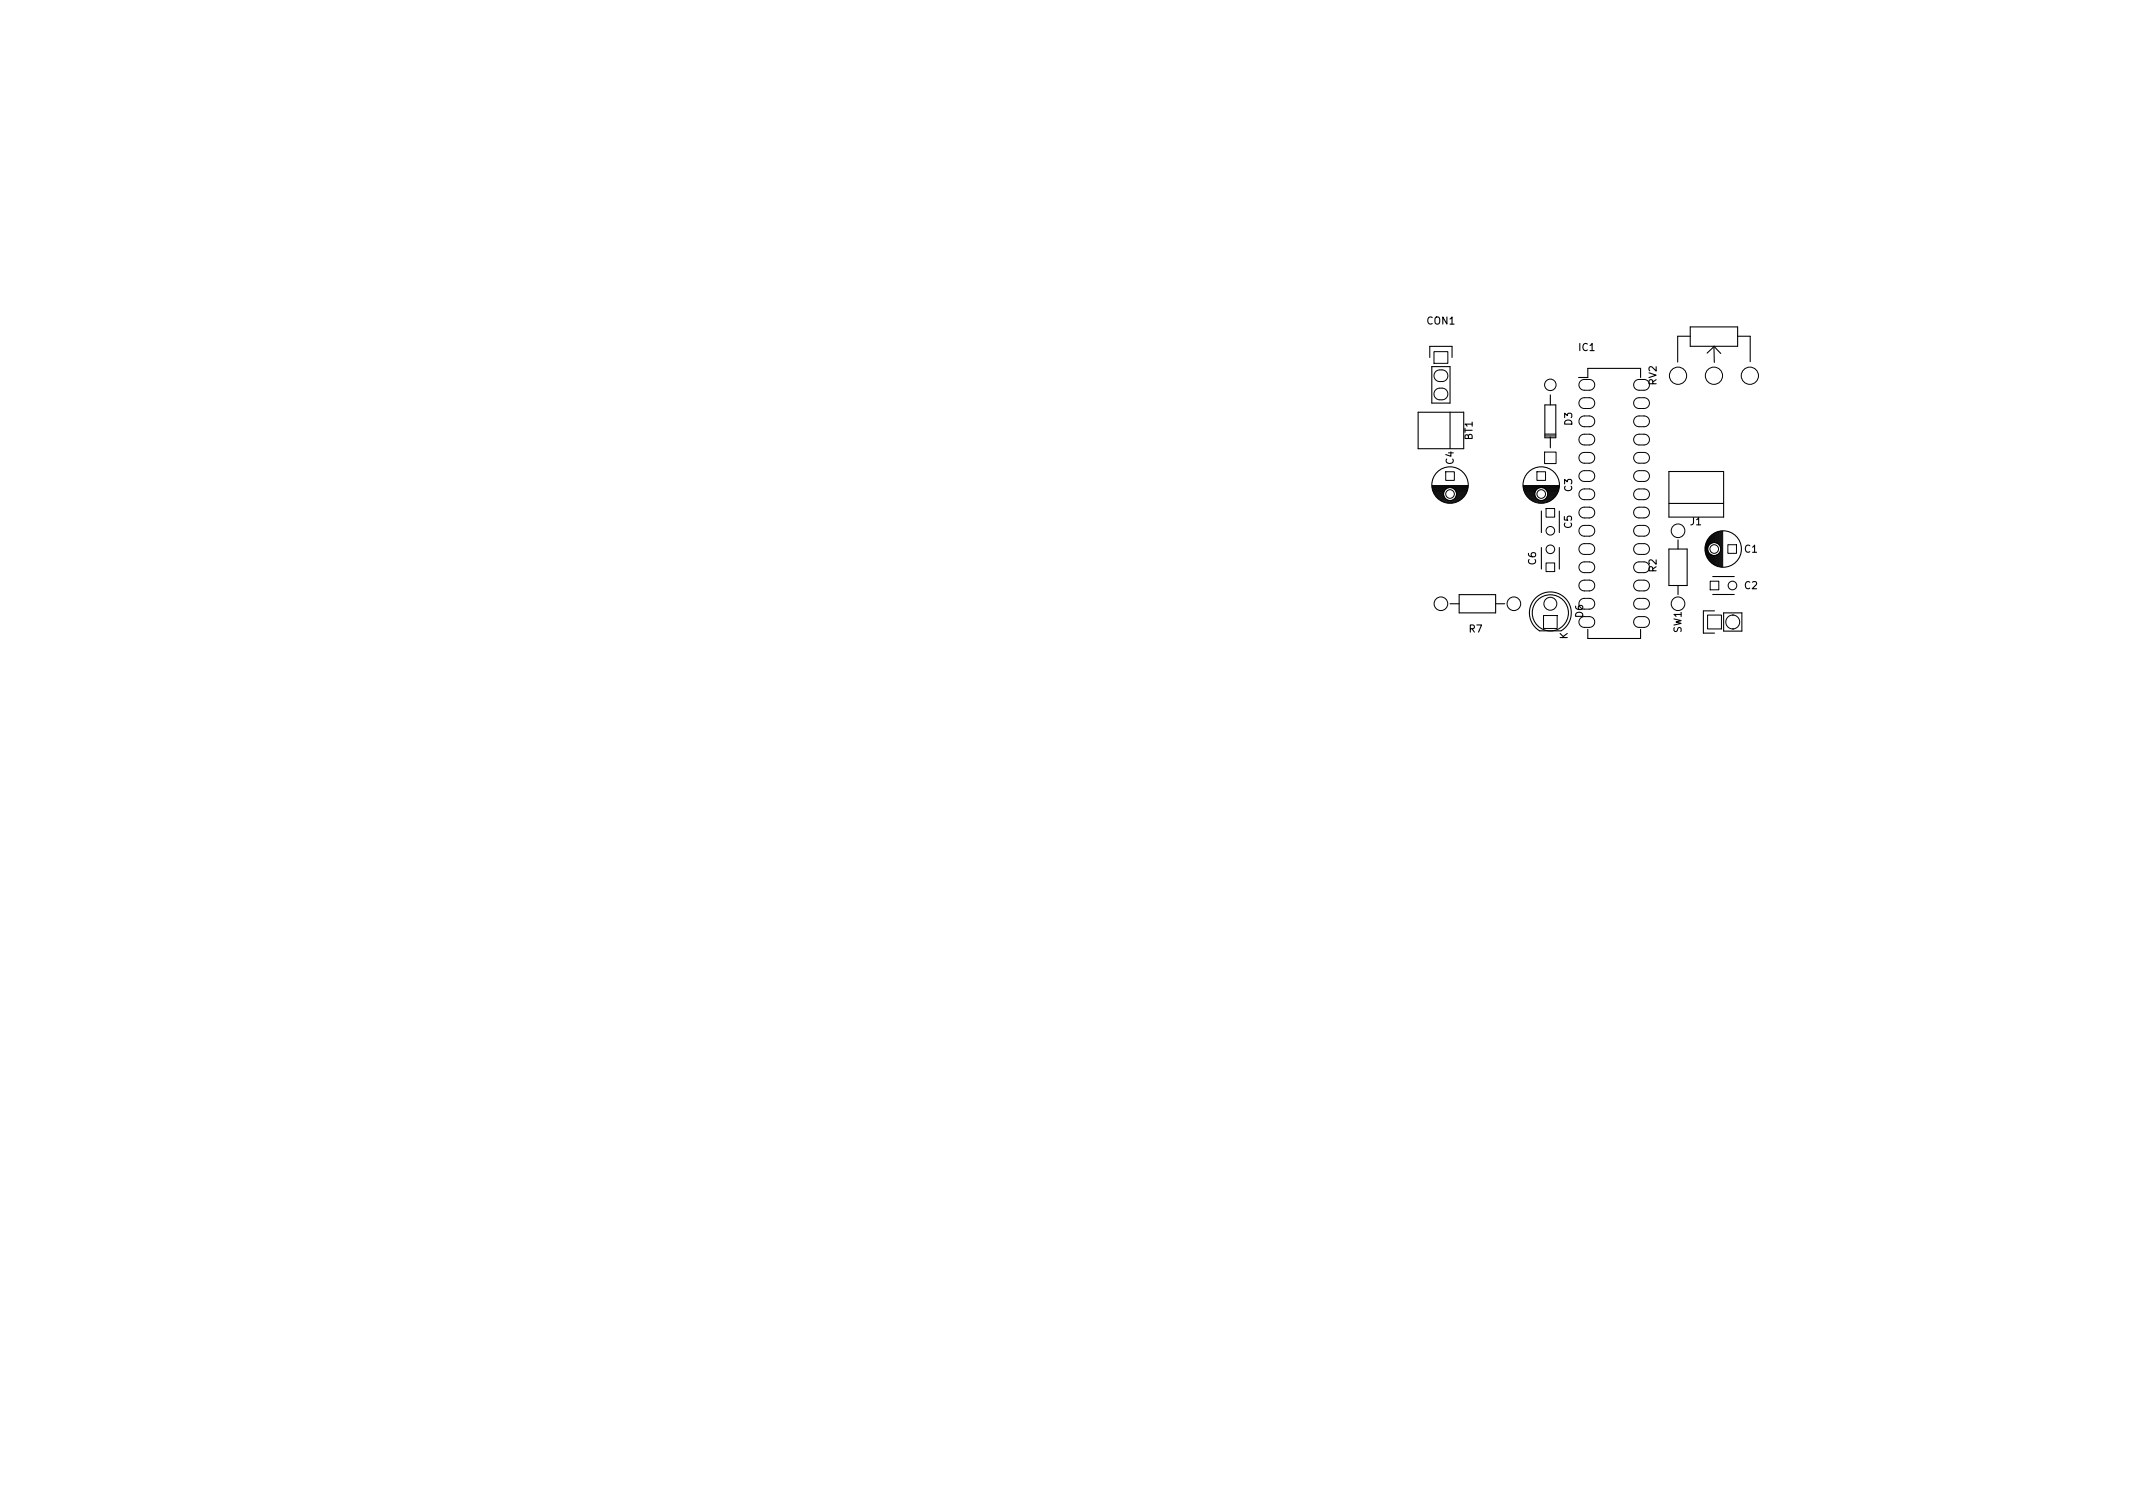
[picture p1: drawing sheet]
<svg xmlns="http://www.w3.org/2000/svg" width="297mm" height="210mm" viewBox="0 0 297 210" stroke-linecap="round" stroke-linejoin="round" font-family="sans-serif">
<defs><g id="words">
<g font-size="1.4">
<text x="198.7" y="45.2">CON1</text>
<text x="219.9" y="48.9">IC1</text>
<text x="230.7" y="53.6" transform="rotate(-90 230.7 53.6)">RV2</text>
<text x="218.9" y="59.2" transform="rotate(-90 218.9 59.2)">D3</text>
<text x="202.4" y="64.6" transform="rotate(-90 202.4 64.6)">C4</text>
<text x="205.1" y="61.3" transform="rotate(-90 205.1 61.3)">BT1</text>
<text x="218.9" y="68.4" transform="rotate(-90 218.9 68.4)">C3</text>
<text x="218.9" y="73.5" transform="rotate(-90 218.9 73.5)">C5</text>
<text x="235.4" y="73.1">J1</text>
<text x="242.9" y="76.9">C1</text>
<text x="213.9" y="78.6" transform="rotate(-90 213.9 78.6)">C6</text>
<text x="230.7" y="79.6" transform="rotate(-90 230.7 79.6)">R2</text>
<text x="242.9" y="82">C2</text>
<text x="204.6" y="88.1">R7</text>
<text x="218.3" y="89" transform="rotate(-90 218.3 89)">K</text>
<text x="220.5" y="86" transform="rotate(-90 220.5 86)">D6</text>
<text x="234.2" y="88.1" transform="rotate(-90 234.2 88.1)">SW1</text>
</g>
</g></defs>
<g fill="none" stroke="#000" stroke-width=".15">
<path d="M197.5 57.4h6.3v5.1h-6.3zM199.1 49.8v-1.6h3.1v1.6M199.4 51h2.5v5.1h-2.5zM201.9 57.4v5.1M215.1 56.4h1.6v4.6h-1.6zM215.9 55v1.4M219.8 52.6h1.3v-1.3h7.4v1.3M235.4 46.8h-1.8v3.6M235.4 45.5h6.6v2.7h-6.6zM238.7 48.2l-1 1M239.6 49.2l-.9-1v2.3M242 46.8h1.7v3.6"/>
<path d="M199.4 67.6h5M199.4 67.8h5M199.5 67.9h2.3M199.5 68h1.9M199.5 68.2h1.8M199.6 68.3h1.6M199.6 68.5h1.5M199.7 68.6h1.4M199.7 68.7h1.3M199.8 68.9h1.2M199.9 69h1.2M200 69.2h1.1"/>
<path d="M200.1 69.3h1.1M200.3 69.4h1M200.5 69.6h1M200.7 69.7h2.5M201 69.9h1.9M201.5 70h.9M202 67.9h2.4M202.4 69.6h1M202.4 68h2M202.6 69.4h1M202.6 68.2h1.7M202.7 69.3h1"/>
<path d="M202.7 68.3h1.6M202.8 69.2h1M202.8 68.5h1.5M202.8 69h1.1M202.8 68.6h1.4M202.8 68.9h1.2M202.8 68.7h1.3M212.1 67.6h5M212.1 67.8h5M212.2 67.9h2.3M212.2 68h1.9M212.2 68.2h1.8"/>
<path d="M212.3 68.3h1.6M212.3 68.5h1.5M212.4 68.6h1.4M212.4 68.7h1.3M212.5 68.9h1.2M212.6 69h1.2M212.7 69.2h1.1M212.8 69.3h1.1M213 69.4h1M213.2 69.6h1M213.4 69.7h2.5M213.7 69.9h1.9"/>
<path d="M214.2 70h.9M214.7 71.2v3M214.7 76.2v3M214.7 67.9h2.4M215.1 69.6h1M215.1 68h2M215.1 60.4h1.6M215.1 60.7h1.6M215.3 69.4h1M215.3 68.2h1.7M215.4 69.3h1M215.4 68.3h1.6"/>
<path d="M215.5 69.2h1M215.5 68.5h1.5M215.5 69h1.1M215.5 68.6h1.4M215.5 68.9h1.2M215.5 68.7h1.3M215.9 60.8v1.6M217.1 71.2v3M217.1 76.2v3M232.4 65.7h7.6v6.3h-7.6zM232.4 76.4h2.5v5.1h-2.5zM232.4 70.1h7.6"/>
<path d="M233.7 75.2v1.2M237.5 76v.9M237.7 75.5v1.9M237.8 75.2v2.5M237.9 75v1M237.9 76.9v1M238.1 74.8v1M238.1 77.1v1M238.2 74.7v1M238.2 77.2v1M238.4 74.5v1.1M238.4 77.3v1.1"/>
<path d="M238.5 74.4v1.2M238.5 77.3v1.2M238.6 74.3v1.3M238.6 77.3v1.3M238.8 74.3v1.3M238.8 77.3v1.3M238.9 74.2v1.4M238.9 77.3v1.4M239.1 74.1v1.5M239.1 77.3v1.5M239.2 74.1v1.6M239.2 77.2v1.6"/>
<path d="M239.3 74v1.8M239.3 77.1v1.8M239.5 74v2M239.5 76.9v2M239.6 74v2.4M239.6 76.5v2.4M239.8 74v4.9M239.9 73.9v5M201.9 84.1h1.3M203.2 82.8h5.1v2.5h-5.1zM208.3 84.1h1.2M217.4 87.8a2.92 2.92 0 0 0 .7-4.4 2.92 2.92 0 0 0-4.4 .1 2.92 2.92 0 0 0 .7 4.3h3"/>
<path d="M221.1 87.6v1.3h7.4v-1.3M233.7 81.5v1.3M238.5 82.8h3M238.5 80.3h3M238.8 85.1h-1.6v3.1h1.6M240 85.3h2.6v2.6h-2.6z"/>
<circle cx="201.9" cy="67.5" r="2.54"/>
<circle cx="201.9" cy="68.8" r=".9"/>
<circle cx="214.6" cy="67.5" r="2.54"/>
<circle cx="214.6" cy="68.8" r=".9"/>
<circle cx="238.7" cy="76.4" r=".9"/>
<circle cx="240" cy="76.4" r="2.54"/>
<circle cx="215.9" cy="85.3" r="2.52"/>
</g>
<g fill="none" stroke="#000" stroke-width=".14">
<path d="M199.7 49h1.9v1.6h-1.9zM199.9 51.7l.4-.2h.5a.81 .81 0 0 1 .8 .8 .81 .81 0 0 1-.8 .8h-.3a.81 .81 0 0 1-.7-.5 .81 .81 0 0 1 .1-.9zM199.9 54.3l.4-.2 .5-.1a.81 .81 0 0 1 .8 .9 .81 .81 0 0 1-.8 .8h-.3a.81 .81 0 0 1-.7-.5 .81 .81 0 0 1 .1-.9zM220.1 53.1l.4-.3h.8a.75 .75 0 0 1 .8 .8 .75 .75 0 0 1-.8 .7h-.7a.75 .75 0 0 1-.7-.4 .75 .75 0 0 1 .2-.8zM220.1 55.6l.4-.2h.8a.75 .75 0 0 1 .8 .7 .75 .75 0 0 1-.8 .8h-.7a.75 .75 0 0 1-.7-.5 .75 .75 0 0 1 .2-.8zM220.1 58.1l.4-.2h.8a.75 .75 0 0 1 .8 .8 .75 .75 0 0 1-.8 .7h-.7a.75 .75 0 0 1-.7-.4 .75 .75 0 0 1 .2-.9zM227.7 58.1l.4-.2h.9a.75 .75 0 0 1 .7 .8 .75 .75 0 0 1-.7 .7h-.8a.75 .75 0 0 1-.6-.4 .75 .75 0 0 1 .1-.9zM227.7 55.6l.4-.2h.9a.75 .75 0 0 1 .7 .7 .75 .75 0 0 1-.7 .8h-.8a.75 .75 0 0 1-.6-.5 .75 .75 0 0 1 .1-.8zM227.7 53.1l.4-.3h.9a.75 .75 0 0 1 .7 .8 .75 .75 0 0 1-.7 .7h-.8a.75 .75 0 0 1-.6-.4 .75 .75 0 0 1 .1-.8zM201.3 65.7h1.2v1.2h-1.2zM214 65.7h1.2v1.2h-1.2zM215.1 62.9h1.6v1.6h-1.6z"/>
<path d="M215.3 78.4h1.2v1.2h-1.2zM215.3 70.8h1.2v1.2h-1.2zM220.1 60.7l.4-.2h.8a.75 .75 0 0 1 .8 .7 .75 .75 0 0 1-.8 .8h-.7a.75 .75 0 0 1-.7-.5 .75 .75 0 0 1 .2-.8zM220.1 63.2l.4-.2h.8a.75 .75 0 0 1 .8 .7 .75 .75 0 0 1-.8 .8h-.7a.75 .75 0 0 1-.7-.5 .75 .75 0 0 1 .2-.8zM220.1 65.8l.4-.3h.8a.75 .75 0 0 1 .8 .8 .75 .75 0 0 1-.8 .7h-.7a.75 .75 0 0 1-.7-.4 .75 .75 0 0 1 .2-.8zM220.1 68.3l.4-.2h.8a.75 .75 0 0 1 .8 .7 .75 .75 0 0 1-.8 .8h-.7a.75 .75 0 0 1-.7-.5 .75 .75 0 0 1 .2-.8zM220.1 70.8l.4-.2h.8a.75 .75 0 0 1 .8 .8 .75 .75 0 0 1-.8 .7h-.7a.75 .75 0 0 1-.7-.4 .75 .75 0 0 1 .2-.9zM220.1 73.4l.4-.2h.8a.75 .75 0 0 1 .8 .7 .75 .75 0 0 1-.8 .8h-.7a.75 .75 0 0 1-.7-.5 .75 .75 0 0 1 .2-.8zM220.1 75.9l.4-.2h.8a.75 .75 0 0 1 .8 .7 .75 .75 0 0 1-.8 .8h-.7a.75 .75 0 0 1-.7-.5 .75 .75 0 0 1 .2-.8zM220.1 78.5l.4-.3h.8a.75 .75 0 0 1 .8 .8 .75 .75 0 0 1-.8 .7h-.7a.75 .75 0 0 1-.7-.4 .75 .75 0 0 1 .2-.8zM227.7 78.5l.4-.3h.9a.75 .75 0 0 1 .7 .8 .75 .75 0 0 1-.7 .7h-.8a.75 .75 0 0 1-.6-.4 .75 .75 0 0 1 .1-.8zM227.7 75.9l.4-.2h.9a.75 .75 0 0 1 .7 .7 .75 .75 0 0 1-.7 .8h-.8a.75 .75 0 0 1-.6-.5 .75 .75 0 0 1 .1-.8z"/>
<path d="M227.7 73.4l.4-.2h.9a.75 .75 0 0 1 .7 .7 .75 .75 0 0 1-.7 .8h-.8a.75 .75 0 0 1-.6-.5 .75 .75 0 0 1 .1-.8zM227.7 70.8l.4-.2h.9a.75 .75 0 0 1 .7 .8 .75 .75 0 0 1-.7 .7h-.8a.75 .75 0 0 1-.6-.4 .75 .75 0 0 1 .1-.9zM227.7 68.3l.4-.2h.9a.75 .75 0 0 1 .7 .7 .75 .75 0 0 1-.7 .8h-.8a.75 .75 0 0 1-.6-.5 .75 .75 0 0 1 .1-.8zM227.7 65.8l.4-.3h.9a.75 .75 0 0 1 .7 .8 .75 .75 0 0 1-.7 .7h-.8a.75 .75 0 0 1-.6-.4 .75 .75 0 0 1 .1-.8zM227.7 63.2l.4-.2h.9a.75 .75 0 0 1 .7 .7 .75 .75 0 0 1-.7 .8h-.8a.75 .75 0 0 1-.6-.5 .75 .75 0 0 1 .1-.8zM227.7 60.7l.4-.2h.9a.75 .75 0 0 1 .7 .7 .75 .75 0 0 1-.7 .8h-.8a.75 .75 0 0 1-.6-.5 .75 .75 0 0 1 .1-.8zM240.6 75.8h1.2v1.2h-1.2zM215 85.7h1.8v1.8h-1.8zM220.1 81l.4-.2h.8a.75 .75 0 0 1 .8 .7 .75 .75 0 0 1-.8 .8h-.7a.75 .75 0 0 1-.7-.5 .75 .75 0 0 1 .2-.8zM220.1 83.5l.4-.2h.8a.75 .75 0 0 1 .8 .8 .75 .75 0 0 1-.8 .7h-.7a.75 .75 0 0 1-.7-.4 .75 .75 0 0 1 .2-.9zM220.1 86.1l.4-.2h.8a.75 .75 0 0 1 .8 .7 .75 .75 0 0 1-.8 .8h-.7a.75 .75 0 0 1-.7-.5 .75 .75 0 0 1 .2-.8zM227.7 86.1l.4-.2h.9a.75 .75 0 0 1 .7 .7 .75 .75 0 0 1-.7 .8h-.8a.75 .75 0 0 1-.6-.5 .75 .75 0 0 1 .1-.8z"/>
<path d="M227.7 83.5l.4-.2h.9a.75 .75 0 0 1 .7 .8 .75 .75 0 0 1-.7 .7h-.8a.75 .75 0 0 1-.6-.4 .75 .75 0 0 1 .1-.9zM227.7 81l.4-.2h.9a.75 .75 0 0 1 .7 .7 .75 .75 0 0 1-.7 .8h-.8a.75 .75 0 0 1-.6-.5 .75 .75 0 0 1 .1-.8zM237.8 85.6h1.9v2h-1.9zM238.2 80.9h1.2v1.2h-1.2zM241.3 87.6h.1M241.3 85.6h.1M241.3 85.6a.97 .97 0 0 1 1 1 .97 .97 0 0 1-1 1M241.3 85.6a.97 .97 0 0 0-1 1 .97 .97 0 0 0 1 1"/>
<circle cx="215.9" cy="53.6" r=".8"/>
<circle cx="233.7" cy="52.3" r="1.2"/>
<circle cx="238.7" cy="52.3" r="1.2"/>
<circle cx="243.7" cy="52.3" r="1.2"/>
<circle cx="201.9" cy="68.8" r=".6"/>
<circle cx="214.6" cy="68.8" r=".6"/>
<circle cx="215.9" cy="73.9" r=".6"/>
<circle cx="215.9" cy="76.5" r=".6"/>
<circle cx="233.7" cy="73.9" r=".95"/>
<circle cx="238.7" cy="76.4" r=".6"/>
<circle cx="200.7" cy="84.1" r=".95"/>
<circle cx="210.8" cy="84.1" r=".95"/>
<circle cx="215.9" cy="84.1" r=".9"/>
<circle cx="233.7" cy="84.1" r=".95"/>
<circle cx="241.3" cy="81.5" r=".6"/>
</g>
<use href="#words"/>
</svg>
